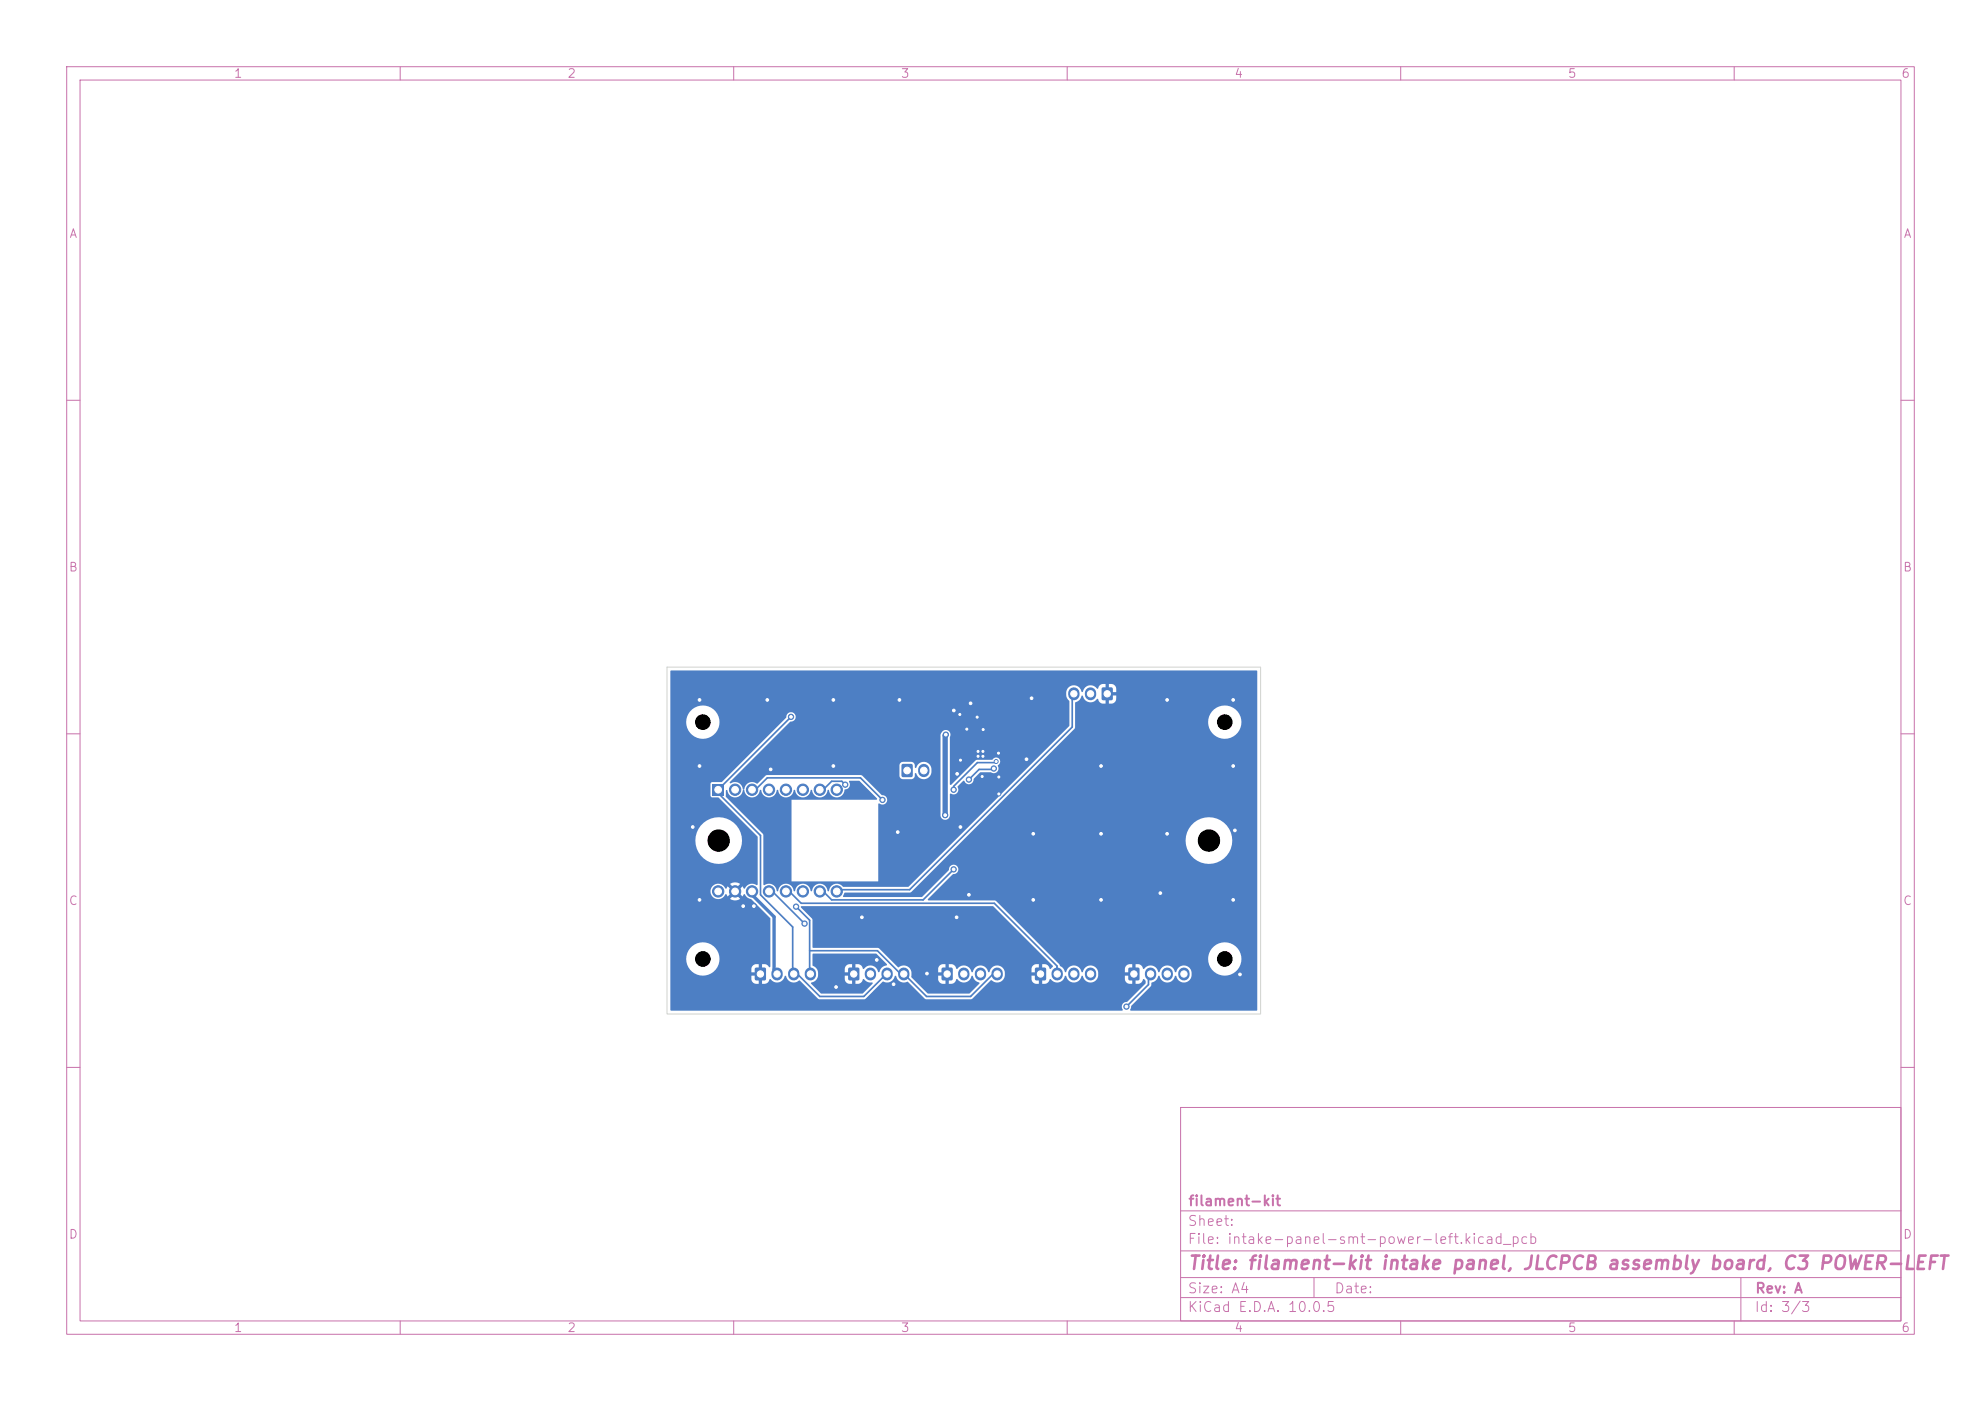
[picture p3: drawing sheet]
<svg xmlns="http://www.w3.org/2000/svg" width="297mm" height="210mm" viewBox="0 0 297 210" stroke-linecap="round" stroke-linejoin="round" font-family="sans-serif">
<defs><g id="words">
<text font-size="2" fill="#c872ab" x="178" y="190.8">Title: filament-kit intake panel, JLCPCB assembly board, C3 POWER-LEFT</text>
<g font-size="1.5" fill="#c872ab">
<text x="178" y="184.1">Sheet:</text>
<text x="178" y="181.1">filament-kit</text>
<text x="178" y="186.8">File: intake-panel-smt-power-left.kicad_pcb</text>
<text x="178" y="197">KiCad E.D.A. 10.0.5</text>
<text x="178" y="194.2">Size: A4</text>
<text x="200" y="194.2">Date:</text>
<text x="263" y="197">Id: 3/3</text>
<text x="263" y="194.2">Rev: A</text>
</g>
<g font-size="1.3" fill="#c872ab">
<text x="35" y="12">1</text>
<text x="85" y="12">2</text>
<text x="135" y="12">3</text>
<text x="185" y="12">4</text>
<text x="235" y="12">5</text>
<text x="285" y="12">6</text>
<text x="10.3" y="36">A</text>
<text x="285.3" y="36">A</text>
<text x="10.2" y="86">B</text>
<text x="285.2" y="86">B</text>
<text x="10.2" y="136">C</text>
<text x="285.2" y="136">C</text>
<text x="10.2" y="186">D</text>
<text x="285.2" y="186">D</text>
<text x="35" y="200">1</text>
<text x="85" y="200">2</text>
<text x="135" y="200">3</text>
<text x="185" y="200">4</text>
<text x="235" y="200">5</text>
<text x="285" y="200">6</text>
</g>
</g></defs>
<g fill="none" stroke="#c872ab" stroke-width=".15">
<path d="M10 10h277v190h-277zM12 12h273v186h-273zM60 10v2M110 10v2M160 10v2M210 10v2M260 10v2M10 60h2M285 60h2M10 110h2M285 110h2M10 160h2"/>
<path d="M177 166h108v32h-108zM285 160h2M60 198v2M110 198v2M160 198v2M177 194.5h108M177 191.5h108M177 187.5h108M177 181.5h108M197 191.5v3M210 198v2M260 198v2"/>
<path d="M261 191.5v6.5"/>
</g>
<path d="M127.2 145.1h1.6v1.8h-1.6z" fill="#4d7fc4"/>
<path d="M130.5 145.9v.2M133 145.9v.2M135.5 145.9v.2" fill="none" stroke="#4d7fc4" stroke-width="1.7"/>
<path d="M135.2 114.6h1.6v1.8h-1.6z" fill="#4d7fc4"/>
<path d="M138.5 115.4v.3" fill="none" stroke="#4d7fc4" stroke-width="1.7"/>
<path d="M141.2 145.1h1.6v1.8h-1.6z" fill="#4d7fc4"/>
<path d="M144.5 145.9v.2M147 145.9v.2M149.5 145.9v.2" fill="none" stroke="#4d7fc4" stroke-width="1.7"/>
<path d="M169.2 145.1h1.6v1.8h-1.6z" fill="#4d7fc4"/>
<path d="M172.5 145.9v.2M175 145.9v.2M177.5 145.9v.2" fill="none" stroke="#4d7fc4" stroke-width="1.7"/>
<path d="M165.2 103.1h1.6v1.8h-1.6z" fill="#4d7fc4"/>
<path d="M161 103.9v.2M163.5 103.9v.2" fill="none" stroke="#4d7fc4" stroke-width="1.7"/>
<path d="M155.2 145.1h1.6v1.8h-1.6z" fill="#4d7fc4"/>
<path d="M158.5 145.9v.2M161 145.9v.2M163.5 145.9v.2" fill="none" stroke="#4d7fc4" stroke-width="1.7"/>
<path d="M113.2 145.1h1.6v1.8h-1.6z" fill="#4d7fc4"/>
<path d="M116.5 145.9v.2M119 145.9v.2M121.5 145.9v.2" fill="none" stroke="#4d7fc4" stroke-width="1.7"/>
<path d="M106.8 117.5h1.7v1.7h-1.7z" fill="#4d7fc4"/>
<g fill="#4d7fc4" stroke="#4d7fc4" stroke-width=".15">
<circle cx="110.2" cy="118.4" r=".85"/>
<circle cx="112.7" cy="118.4" r=".85"/>
<circle cx="115.3" cy="118.4" r=".85"/>
<circle cx="117.8" cy="118.4" r=".85"/>
<circle cx="120.4" cy="118.4" r=".85"/>
<circle cx="122.9" cy="118.4" r=".85"/>
<circle cx="125.4" cy="118.4" r=".85"/>
<circle cx="107.7" cy="133.6" r=".85"/>
<circle cx="110.2" cy="133.6" r=".85"/>
<circle cx="112.7" cy="133.6" r=".85"/>
<circle cx="115.3" cy="133.6" r=".85"/>
<circle cx="117.8" cy="133.6" r=".85"/>
<circle cx="120.4" cy="133.6" r=".85"/>
<circle cx="122.9" cy="133.6" r=".85"/>
<circle cx="125.4" cy="133.6" r=".85"/>
<circle cx="119.4" cy="135.9" r=".4"/>
<circle cx="141.7" cy="122.2" r=".4"/>
<circle cx="141.8" cy="110.1" r=".4"/>
<circle cx="143" cy="130.3" r=".4"/>
<circle cx="129.2" cy="137.5" r=".4"/>
<circle cx="175" cy="104.9" r=".4"/>
<circle cx="103.9" cy="124" r=".4"/>
<circle cx="165.1" cy="134.9" r=".4"/>
<circle cx="174" cy="133.9" r=".4"/>
<circle cx="154.9" cy="134.9" r=".4"/>
<circle cx="124.9" cy="114.8" r=".4"/>
<circle cx="125.3" cy="148" r=".4"/>
<circle cx="175" cy="125" r=".4"/>
<circle cx="184.9" cy="114.8" r=".4"/>
<circle cx="147.2" cy="116.4" r=".3"/>
<circle cx="113" cy="135.8" r=".4"/>
<circle cx="111.4" cy="135.8" r=".4"/>
<circle cx="154.7" cy="104.7" r=".4"/>
<circle cx="145.3" cy="134.1" r=".4"/>
<circle cx="115.5" cy="115.3" r=".4"/>
<circle cx="147.4" cy="109.4" r=".3"/>
<circle cx="143" cy="106.5" r=".4"/>
<circle cx="139" cy="145.9" r=".4"/>
<circle cx="149.8" cy="119" r=".3"/>
<circle cx="134" cy="147.5" r=".4"/>
<circle cx="154.9" cy="125" r=".4"/>
<circle cx="104.9" cy="104.9" r=".4"/>
<circle cx="143.9" cy="107.1" r=".3"/>
<circle cx="143.5" cy="116" r=".4"/>
<circle cx="185.1" cy="124.5" r=".4"/>
<circle cx="146.6" cy="112.6" r=".3"/>
<circle cx="153.9" cy="113.8" r=".4"/>
<circle cx="144" cy="113.9" r=".3"/>
<circle cx="184.9" cy="134.9" r=".4"/>
<circle cx="124.9" cy="104.9" r=".4"/>
<circle cx="149.7" cy="112.9" r=".3"/>
<circle cx="134.6" cy="124.7" r=".4"/>
<circle cx="104.9" cy="134.9" r=".4"/>
<circle cx="104.9" cy="114.8" r=".4"/>
<circle cx="149.8" cy="116.5" r=".3"/>
<circle cx="143.4" cy="137.5" r=".4"/>
<circle cx="147.4" cy="113.4" r=".3"/>
<circle cx="144" cy="124" r=".4"/>
<circle cx="146.6" cy="113.4" r=".3"/>
<circle cx="147.4" cy="112.6" r=".3"/>
<circle cx="115" cy="104.9" r=".4"/>
<circle cx="184.9" cy="104.9" r=".4"/>
<circle cx="144.9" cy="109.3" r=".3"/>
<circle cx="134.8" cy="104.9" r=".4"/>
<circle cx="146.5" cy="107.5" r=".3"/>
<circle cx="131.4" cy="143.9" r=".4"/>
<circle cx="165.1" cy="125" r=".4"/>
<circle cx="165.1" cy="114.8" r=".4"/>
<circle cx="185.9" cy="146.1" r=".4"/>
<circle cx="145.5" cy="105.4" r=".4"/>
<circle cx="132.3" cy="119.9" r=".4"/>
<circle cx="118.6" cy="107.5" r=".4"/>
<circle cx="149.4" cy="114.2" r=".3"/>
<circle cx="143" cy="118.4" r=".4"/>
<circle cx="126.7" cy="117.6" r=".4"/>
<circle cx="149" cy="115.2" r=".4"/>
<circle cx="145.3" cy="116.9" r=".4"/>
<circle cx="168.9" cy="150.9" r=".4"/>
<circle cx="120.6" cy="138.4" r=".4"/>
</g>
<path d="M112.8 133.6l.2 .8 3.1 3v7.9l.4 .7" fill="none" stroke="#4d7fc4" stroke-width=".5"/>
<path d="M112.8 118.4l.7-.3 1.5-1.5h14l3.3 3.3M118.6 107.5l-10.9 10.9 .2 .7 6.1 6.1v8.9l4.8 4.9v6.1l.2 .9 .6 .1 3.3 3.3h6.6l3.5-3.4M126.7 117.6l-.5-.5h-1.5l-1 1-.8 .3M149 115.2l-.2 .1h-2l-1.5 1.6M149.3 114.2v.1h-2.8l-3.5 3.6v.5M161 104l-.2 .9v4.1l-24.4 24.4h-10.2l-.7 .2M115.3 133.6l.8 .3 4.5 4.5M117.8 133.6l.8 .3 1.5 1.5h29l9.4 9.4v1.2M119.4 135.9l2 2v7.2l.1 .9M143 130.3l-4.6 4.6h-13.7l-1-1-.8-.3M121.4 142.5h10.1l3.3 3.3 .7 .2 3.4 3.4h6.6l3.3-3.3 .7-.1M172.5 146l-.3 .8v.8l-3.3 3.3" fill="none" stroke="#4d7fc4" stroke-width=".25"/>
<path d="M141.8 110.1l-.1 .2v11.9" fill="none" stroke="#4d7fc4" stroke-width=".8"/>
<g fill="#4d7fc4">
<path d="M121.8 143l9.5-.1 1.7 1.6-.1 .2a1.39 1.39 0 0 0-1.1 1h-.1a1.27 1.27 0 0 0-1-.9 1.27 1.27 0 0 0-1.3 .5l-.1-.1a.74 .74 0 0 0-.7-.7h-.4v1.1h-.4v-1.1a.85 .85 0 0 0-1.2 .7v.6h1v.4h-1v.6a.83 .83 0 0 0 1.2 .7v-1.1h.4v1.1a.86 .86 0 0 0 1.2-.7 1.77 1.77 0 0 0 1.4 .5v.2l-1.5 1.4h-6.2l-1.5-1.4 .1-.2a1.14 1.14 0 0 0 1-1.1v-.4a1.54 1.54 0 0 0-.9-1.1z"/>
<path d="M100.5 100.6l87.9-.1 .1 50.9-19 .1-.1-.1 .2-.6 2.9-2.9 .2-.6a1.36 1.36 0 0 0 1-1h.1a1.2 1.2 0 0 0 1.2 1 1.2 1.2 0 0 0 1.2-1h.1a1.16 1.16 0 0 0 1.2 1 1.16 1.16 0 0 0 1.2-1.1l-.1-.5a1.19 1.19 0 0 0-1.2-1 1.19 1.19 0 0 0-1.1 1h-.1a1.2 1.2 0 0 0-1.2-1 1.2 1.2 0 0 0-1.2 1h-.1a1.22 1.22 0 0 0-1-1 1.22 1.22 0 0 0-1.3 .6l-.1-.1a.74 .74 0 0 0-.7-.7h-.3v1.1h-.6v-1.1a.85 .85 0 0 0-1.1 .7v.6h1v.4h-1l.1 .7 .1 .3 .4 .3h.5v-1.1h.6v1.1a.86 .86 0 0 0 1.1-.7 .3 .3 0 0 1 .4 .3l-.1 .4-2.7 2.7a.8 .8 0 0 0-.7 .4 .8 .8 0 0 0 0 .8l-67.7 .1-.1-.1v-7.6h2.4a2.5 2.5 0 0 0 3.6 2.2 2.5 2.5 0 0 0 .4-4.3 2.5 2.5 0 0 0-4 1.6v.5h-2.4v-17.8h3.7a3.5 3.5 0 0 0 5.1 3.1 3.5 3.5 0 0 0 .5-5.9 3.5 3.5 0 0 0-5.5 2.2l-.1 .6h-3.7v-8.5h6l.1 1.9 .2 .1 .9 .1 5.9 5.8v7.2l-.1 .1a1.27 1.27 0 0 0-1.9 .5l-.3-.3-.6 .6-.4-.4 .6-.6a1.34 1.34 0 0 0-1.5 0l.7 .6-.4 .4-.6-.6-.2 .2a.18 .18 0 0 1-.2 .1 .18 .18 0 0 1-.1-.2 1.15 1.15 0 0 0-1.7-.2 1.15 1.15 0 0 0 .2 1.8 1.15 1.15 0 0 0 1.7-.6h.1l.2 .4 .6-.7 .4 .4-.7 .6a1.33 1.33 0 0 0 1.6 0l-.7-.6 .4-.4 .6 .7 .2-.3 .1-.1 .4 .5 .6 .3 2.9 2.9v7.2l-.2 .1-.4-.4-.7-.1v1.1h-.4v-1.1h-.4a.74 .74 0 0 0-.7 .7v.6h.9v.4h-.9v.7l.1 .3 .4 .3h.6v-1.1h.4v1.1a.86 .86 0 0 0 1.2-.7l.1-.1a1.23 1.23 0 0 0 1.3 .6 1.23 1.23 0 0 0 .9-1h.1a1.24 1.24 0 0 0 2.1 .7l2.7 2.7 .3 .1h6.8l2.6-2.6a1.38 1.38 0 0 0 1.8-.6l.1-.3h.1a1.29 1.29 0 0 0 1.8 .9l2.6 2.6h6.9l.2-.1 2.9-2.8a1.16 1.16 0 0 0 1.2 .3 1.16 1.16 0 0 0 .8-1l-.1-.5a1.19 1.19 0 0 0-1.2-1 1.19 1.19 0 0 0-1.1 1h-.1a1.2 1.2 0 0 0-1.2-1 1.2 1.2 0 0 0-1.2 1h-.1a1.22 1.22 0 0 0-1-1 1.22 1.22 0 0 0-1.3 .6l-.1-.1a.74 .74 0 0 0-.7-.7h-.4v1.1h-.4v-1.1a.85 .85 0 0 0-1.2 .7v.6h1v.4h-1l.1 .7 .1 .3 .4 .3h.6v-1.1h.4v1.1a.86 .86 0 0 0 1.2-.7l.1-.1a1.23 1.23 0 0 0 1.3 .6 1.23 1.23 0 0 0 .9-1l.2 .1a1.49 1.49 0 0 0 1 .9l-1.6 1.6h-6.2l-2.5-2.4v-.8a1.18 1.18 0 0 0-1.9-.7l-2.9-2.8-.2-.1h-9.7l-.1-4.3-1.7-1.8v-.1l28.7-.1 9 9 .1 .1-.3 .3h-.3a.74 .74 0 0 0-.7-.7h-.4v1.1h-.5v-1.1a.85 .85 0 0 0-1.1 .7v.6h1v.4h-1l.1 .7 .1 .3 .4 .3h.5v-1.1h.5v1.1a.86 .86 0 0 0 1.2-.7l.1-.1a1.23 1.23 0 0 0 1.3 .6 1.23 1.23 0 0 0 .9-1h.1a1.2 1.2 0 0 0 1.2 1 1.2 1.2 0 0 0 1.2-1h.1a1.16 1.16 0 0 0 1.2 1 1.16 1.16 0 0 0 1.2-1.1l-.1-.5a1.19 1.19 0 0 0-1.2-1 1.19 1.19 0 0 0-1.1 1h-.1a1.2 1.2 0 0 0-1.2-1 1.2 1.2 0 0 0-1.2 1h-.1l-.3-.6-.5-.3-.1-.3-.8-.7h23.1a2.5 2.5 0 0 0 3.6 2.2 2.5 2.5 0 0 0 .4-4.3 2.5 2.5 0 0 0-3.9 1.6l-.1 .5h-23.1l-8.8-8.8h-10l-.1-.2 3.7-3.7a.73 .73 0 0 0 .9-.7 .73 .73 0 0 0-.8-.8 .73 .73 0 0 0-.7 .9l-4 4-11.8-.1 .3-.6h9.8l7.8-7.8h33.4a3.5 3.5 0 0 0 5.1 3.1 3.5 3.5 0 0 0 .5-5.9 3.5 3.5 0 0 0-5.5 2.2l-.1 .6h-33.4l16.8-16.8 .1-1h19.9a2.5 2.5 0 0 0 3.6 2.3 2.5 2.5 0 0 0 .4-4.3 2.5 2.5 0 0 0-3.9 1.6l-.1 .4h-19.9v-2.8l.1-.2a1.39 1.39 0 0 0 .9-.9h.1a1.22 1.22 0 0 0 1 1 1.22 1.22 0 0 0 1.3-.6l.1 .1a.74 .74 0 0 0 .6 .7h.4v-1.1h.6v1.1a.91 .91 0 0 0 .9-.3 .91 .91 0 0 0 .1-1h-.9v-.4h.9v-.6a.83 .83 0 0 0-1-.7v1.1h-.6v-1.1h-.4a.93 .93 0 0 0-.7 .7h-.2a1.21 1.21 0 0 0-1.2-.4 1.21 1.21 0 0 0-.9 .9h-.1a1.16 1.16 0 0 0-1.2-1 1.16 1.16 0 0 0-1.2 1.1 1.33 1.33 0 0 0 .5 1.3v3.7l-24.1 24.1h-9.8a1.21 1.21 0 0 0-1.3-.4 1.21 1.21 0 0 0-.8 1.1 .29 .29 0 0 1-.3-.4 1.17 1.17 0 0 0-1.3-.7 1.17 1.17 0 0 0-1 1.1 .29 .29 0 0 1-.3-.4 1.17 1.17 0 0 0-1.2-.7 1.17 1.17 0 0 0-1 1.1 .29 .29 0 0 1-.3-.4 1.17 1.17 0 0 0-1.3-.7 1.17 1.17 0 0 0-.9 1.1 .29 .29 0 0 1-.3-.4 1.24 1.24 0 0 0-1.9-.5l-.1-7.6-5.6-5.6v-1l.2-.1 .1 .1a1.17 1.17 0 0 0 1.2 1 1.17 1.17 0 0 0 1.1-1.1h.1a1.2 1.2 0 0 0 1.2 1.1 1.2 1.2 0 0 0 1.2-1l.2-.1a1.18 1.18 0 0 0 1.2 1.1 1.18 1.18 0 0 0 1.2-1.1h.1a1.2 1.2 0 0 0 1.1 1.1 1.2 1.2 0 0 0 1.3-1l.2-.1a1.18 1.18 0 0 0 1.2 1.1 1.18 1.18 0 0 0 1.1-1.1h.2a1.2 1.2 0 0 0 1.1 1.1 1.2 1.2 0 0 0 1.3-1l.2-.1a1.2 1.2 0 0 0 1.2 1.1 1.2 1.2 0 0 0 1.2-1.2 .78 .78 0 0 0 .7-.4 .78 .78 0 0 0-.1-.8l1.5-.1 2.7 2.8-.1 .1h-12.7v12.2h13v-11.5l.1-.2a.73 .73 0 0 0 1.2-.3 .73 .73 0 0 0-.8-.9l-2.9-2.9-.2-.1h-14.1l-1.5 1.3a1.18 1.18 0 0 0-1.9 .8 .29 .29 0 0 1-.3-.4 1.24 1.24 0 0 0-1.8-.5l-.1-.2 2.5-2.5h22.9v1.6l.2 .3 .4 .2h1.2a.67 .67 0 0 0 .6-.9h.1a1.2 1.2 0 0 0 1.2 .9 1.2 1.2 0 0 0 1.2-1.1l-.1-.6a1.17 1.17 0 0 0-1.1-.9 1.17 1.17 0 0 0-1.1 .9l-.2-.1a.6 .6 0 0 0-.6-.8h-1.3l-.3 .2-.2 .3h-22.9l4.5-4.4h24.6v12.1a.7 .7 0 0 0 .8 .5 .7 .7 0 0 0 .6-.6v-3.2l.1-.1a.75 .75 0 0 0 1-.2 .75 .75 0 0 0 .1-.9l.9-.9a.75 .75 0 0 0 .9 .5 .75 .75 0 0 0 .6-.8l1-.9h1.5a.76 .76 0 0 0 1-.1 .76 .76 0 0 0 .1-1 .63 .63 0 0 0 .1-1 .63 .63 0 0 0-1 .2h-2.2l-.2 .1-3.8 3.7-.1-.2v-7l.1-.4-.1-.4-.4-.2-.4-.1-.2 .2-.3 .3-.1 .4h-24.6l2.1-2.1a.73 .73 0 0 0 .8-.7 .73 .73 0 0 0-.8-.8 .73 .73 0 0 0-.6 .9l-9.6 9.6h-1.5l-.3 .3h-6v-9.3h2.4v.5a2.5 2.5 0 0 0 4 1.6 2.5 2.5 0 0 0-.4-4.3 2.5 2.5 0 0 0-3.6 2.2h-2.4z"/>
</g>
<path d="M100 100h89v52h-89z" fill="none" stroke="#d0d2cd" stroke-width=".15"/>
<g fill="#fff" stroke="#fff" stroke-width=".15">
<circle cx="119.4" cy="135.9" r=".2"/>
<circle cx="141.7" cy="122.2" r=".2"/>
<circle cx="141.8" cy="110.1" r=".2"/>
<circle cx="143" cy="130.3" r=".2"/>
<circle cx="129.2" cy="137.5" r=".2"/>
<circle cx="175" cy="104.9" r=".2"/>
<circle cx="103.9" cy="124" r=".2"/>
<circle cx="165.1" cy="134.9" r=".2"/>
<circle cx="174" cy="133.9" r=".2"/>
<circle cx="154.9" cy="134.9" r=".2"/>
<circle cx="124.9" cy="114.8" r=".2"/>
<circle cx="125.3" cy="148" r=".2"/>
<circle cx="175" cy="125" r=".2"/>
<circle cx="184.9" cy="114.8" r=".2"/>
<circle cx="147.3" cy="116.4" r=".15"/>
<circle cx="113" cy="135.8" r=".2"/>
<circle cx="111.4" cy="135.8" r=".2"/>
<circle cx="154.7" cy="104.7" r=".2"/>
<circle cx="145.3" cy="134.1" r=".2"/>
<circle cx="115.5" cy="115.3" r=".2"/>
<circle cx="147.4" cy="109.4" r=".15"/>
<circle cx="143" cy="106.5" r=".2"/>
<circle cx="139" cy="145.9" r=".2"/>
<circle cx="149.7" cy="119" r=".15"/>
<circle cx="134" cy="147.5" r=".2"/>
<circle cx="154.9" cy="125" r=".2"/>
<circle cx="104.9" cy="104.9" r=".2"/>
<circle cx="143.9" cy="107.1" r=".15"/>
<circle cx="143.5" cy="116" r=".2"/>
<circle cx="185.1" cy="124.5" r=".2"/>
<circle cx="146.6" cy="112.6" r=".15"/>
<circle cx="153.9" cy="113.8" r=".2"/>
<circle cx="144" cy="113.9" r=".15"/>
<circle cx="184.9" cy="134.9" r=".2"/>
<circle cx="124.9" cy="104.9" r=".2"/>
<circle cx="149.7" cy="112.9" r=".15"/>
<circle cx="134.6" cy="124.7" r=".2"/>
<circle cx="104.9" cy="134.9" r=".2"/>
<circle cx="104.9" cy="114.8" r=".2"/>
<circle cx="149.7" cy="116.5" r=".15"/>
<circle cx="143.4" cy="137.5" r=".2"/>
<circle cx="147.4" cy="113.4" r=".15"/>
<circle cx="144" cy="124" r=".2"/>
<circle cx="146.6" cy="113.4" r=".15"/>
<circle cx="147.4" cy="112.6" r=".15"/>
<circle cx="115" cy="104.9" r=".2"/>
<circle cx="184.9" cy="104.9" r=".2"/>
<circle cx="145" cy="109.3" r=".15"/>
<circle cx="134.8" cy="104.9" r=".2"/>
<circle cx="146.5" cy="107.5" r=".15"/>
<circle cx="131.4" cy="143.9" r=".2"/>
<circle cx="165.1" cy="125" r=".2"/>
<circle cx="165.1" cy="114.8" r=".2"/>
<circle cx="185.9" cy="146.1" r=".2"/>
<circle cx="145.5" cy="105.4" r=".2"/>
<circle cx="132.3" cy="119.9" r=".2"/>
<circle cx="118.6" cy="107.5" r=".2"/>
<circle cx="149.4" cy="114.1" r=".15"/>
<circle cx="143" cy="118.4" r=".2"/>
<circle cx="126.7" cy="117.6" r=".2"/>
<circle cx="149" cy="115.2" r=".2"/>
<circle cx="145.3" cy="116.9" r=".2"/>
<circle cx="168.9" cy="150.9" r=".2"/>
<circle cx="120.6" cy="138.4" r=".2"/>
<circle cx="128" cy="146" r=".47"/>
<circle cx="130.5" cy="146" r=".48"/>
<circle cx="133" cy="146" r=".47"/>
<circle cx="135.5" cy="146" r=".48"/>
<circle cx="136" cy="115.5" r=".5"/>
<circle cx="138.5" cy="115.5" r=".5"/>
<circle cx="142" cy="146" r=".47"/>
<circle cx="144.5" cy="146" r=".47"/>
<circle cx="147" cy="146" r=".47"/>
<circle cx="149.5" cy="146" r=".47"/>
<circle cx="170" cy="146" r=".47"/>
<circle cx="172.5" cy="146" r=".47"/>
<circle cx="175" cy="146" r=".47"/>
<circle cx="177.5" cy="146" r=".47"/>
<circle cx="166" cy="104" r=".47"/>
<circle cx="163.5" cy="104" r=".47"/>
<circle cx="161" cy="104" r=".47"/>
<circle cx="156" cy="146" r=".47"/>
<circle cx="158.5" cy="146" r=".47"/>
<circle cx="161" cy="146" r=".47"/>
<circle cx="163.5" cy="146" r=".47"/>
<circle cx="114" cy="146" r=".47"/>
<circle cx="116.5" cy="146" r=".47"/>
<circle cx="119" cy="146" r=".47"/>
<circle cx="121.5" cy="146" r=".47"/>
<circle cx="107.7" cy="118.4" r=".5"/>
<circle cx="110.2" cy="118.4" r=".5"/>
<circle cx="112.7" cy="118.4" r=".5"/>
<circle cx="115.3" cy="118.4" r=".5"/>
<circle cx="117.8" cy="118.4" r=".5"/>
<circle cx="120.4" cy="118.4" r=".5"/>
<circle cx="122.9" cy="118.4" r=".5"/>
<circle cx="125.4" cy="118.4" r=".5"/>
<circle cx="107.7" cy="133.6" r=".5"/>
<circle cx="110.2" cy="133.6" r=".5"/>
<circle cx="112.7" cy="133.6" r=".5"/>
<circle cx="115.3" cy="133.6" r=".5"/>
<circle cx="117.8" cy="133.6" r=".5"/>
<circle cx="120.4" cy="133.6" r=".5"/>
<circle cx="122.9" cy="133.6" r=".5"/>
<circle cx="125.4" cy="133.6" r=".5"/>
</g>
<g fill="#000" stroke="#000" stroke-width=".15">
<circle cx="105.4" cy="108.2" r="1.1"/>
<circle cx="183.6" cy="108.2" r="1.1"/>
<circle cx="107.7" cy="126" r="1.6"/>
<circle cx="181.2" cy="126" r="1.6"/>
<circle cx="105.4" cy="143.7" r="1.1"/>
<circle cx="183.6" cy="143.7" r="1.1"/>
</g>
<use href="#words"/>
</svg>
